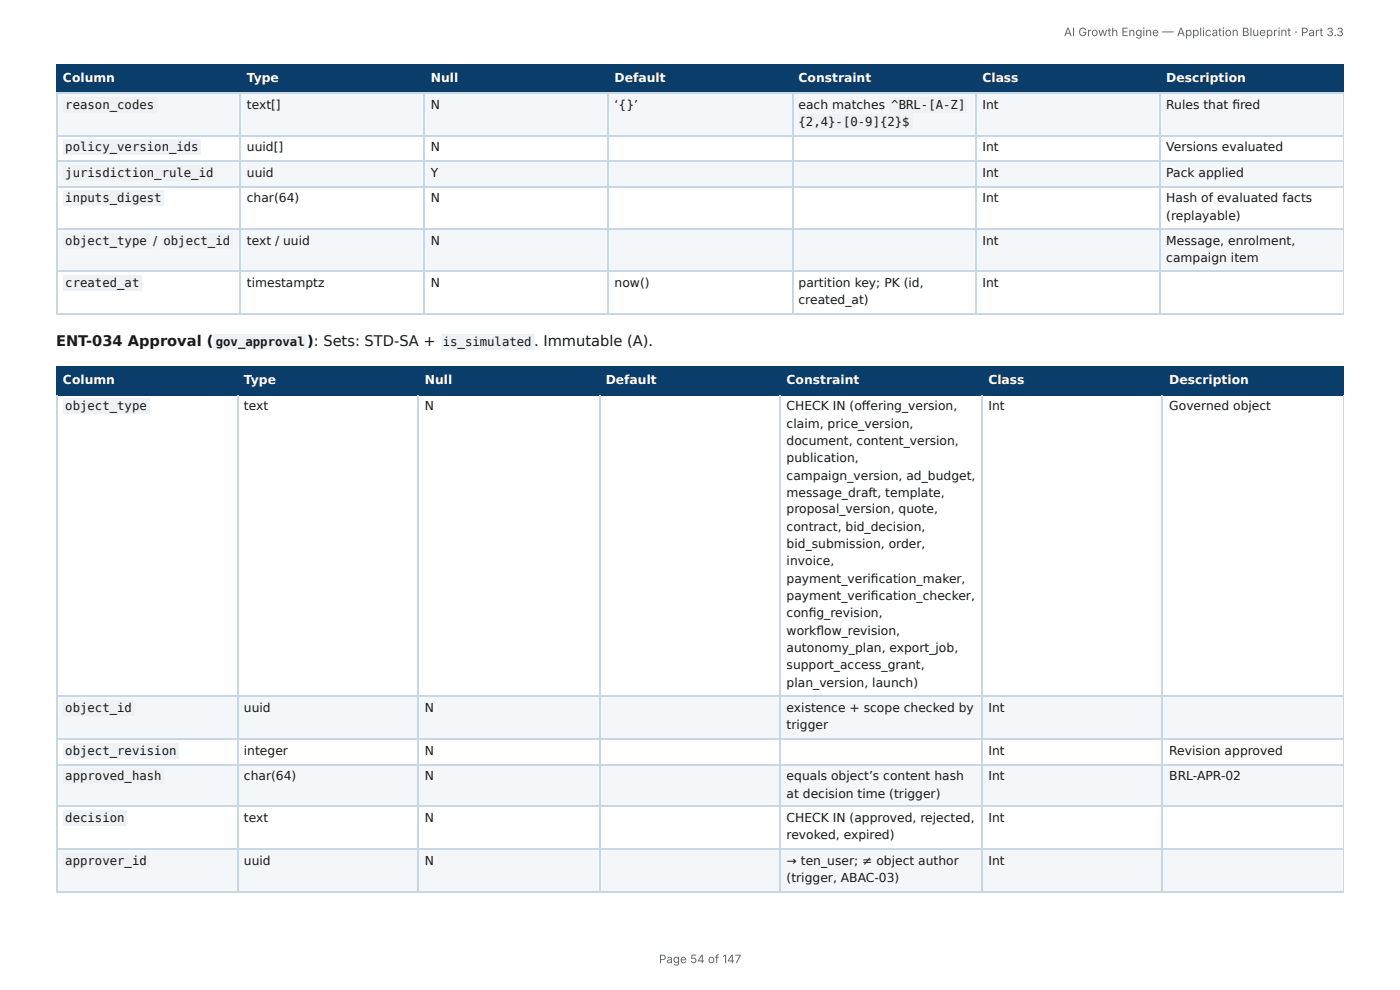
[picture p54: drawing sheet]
<svg xmlns="http://www.w3.org/2000/svg" width="297mm" height="210mm" viewBox="0 0 297 210" stroke-linecap="round" stroke-linejoin="round" font-family="sans-serif">
<defs><g id="words">
<g font-size="3.1" fill="#1a1a1a">
<text x="11.9" y="73.4">ENT-034 Approval (</text>
<text x="65.2" y="73.4">): Sets: STD-SA +</text>
<text x="113.4" y="73.4">.</text>
<text x="115.4" y="73.4">Immutable (A).</text>
</g>
<g font-size="2.6" fill="#fff">
<text x="13.4" y="17.4">Column</text>
<text x="52.4" y="17.4">Type</text>
<text x="91.5" y="17.4">Null</text>
<text x="130.5" y="17.4">Default</text>
<text x="169.6" y="17.4">Constraint</text>
<text x="208.7" y="17.4">Class</text>
<text x="247.7" y="17.4">Description</text>
<text x="13.4" y="81.5">Column</text>
<text x="51.8" y="81.5">Type</text>
<text x="90.2" y="81.5">Null</text>
<text x="128.6" y="81.5">Default</text>
<text x="167.1" y="81.5">Constraint</text>
<text x="209.9" y="81.5">Class</text>
<text x="248.3" y="81.5">Description</text>
</g>
<g font-size="2.6" fill="#1a1a1a">
<text x="13.9" y="23.1">reason_codes</text>
<text x="52.4" y="23.1">text[]</text>
<text x="91.5" y="23.1">N</text>
<text x="130.5" y="23.1">‘{}’</text>
<text x="169.6" y="23.1">each matches</text>
<text x="189.3" y="23.1">^BRL-[A-Z]</text>
<text x="208.7" y="23.1">Int</text>
<text x="247.7" y="23.1">Rules that fi red</text>
<text x="169.6" y="26.8">{2,4}-[0-9]{2}$</text>
<text x="13.9" y="32.2">policy_version_ids</text>
<text x="52.4" y="32.2">uuid[]</text>
<text x="91.5" y="32.2">N</text>
<text x="208.7" y="32.2">Int</text>
<text x="247.7" y="32.2">Versions evaluated</text>
<text x="13.9" y="37.6">jurisdiction_rule_id</text>
<text x="52.4" y="37.6">uuid</text>
<text x="91.5" y="37.6">Y</text>
<text x="208.7" y="37.6">Int</text>
<text x="247.7" y="37.6">Pack applied</text>
<text x="13.9" y="43">inputs_digest</text>
<text x="52.4" y="43">char(64)</text>
<text x="91.5" y="43">N</text>
<text x="208.7" y="43">Int</text>
<text x="247.7" y="43">Hash of evaluated facts</text>
<text x="247.7" y="46.6">(replayable)</text>
<text x="13.9" y="52">object_type</text>
<text x="32.5" y="52">/</text>
<text x="34.7" y="52">object_id</text>
<text x="52.4" y="52">text / uuid</text>
<text x="91.5" y="52">N</text>
<text x="208.7" y="52">Int</text>
<text x="247.7" y="52">Message, enrolment,</text>
<text x="247.7" y="55.7">campaign item</text>
<text x="13.9" y="60.9">created_at</text>
<text x="52.4" y="60.9">timestamptz</text>
<text x="91.5" y="60.9">N</text>
<text x="130.5" y="60.9">now()</text>
<text x="169.6" y="60.9">partition key; PK (id,</text>
<text x="169.6" y="64.6">created_at)</text>
<text x="208.7" y="60.9">Int</text>
<text x="45.8" y="73.4">gov_approval</text>
<text x="94" y="73.4">is_simulated</text>
<text x="13.9" y="87.1">object_type</text>
<text x="51.8" y="87.1">text</text>
<text x="90.2" y="87.1">N</text>
<text x="167.1" y="87.1">CHECK IN (off ering_version,</text>
<text x="209.9" y="87.1">Int</text>
<text x="248.3" y="87.1">Governed object</text>
<text x="167.1" y="90.8">claim, price_version,</text>
<text x="167.1" y="94.5">document, content_version,</text>
<text x="167.1" y="98.2">publication,</text>
<text x="167.1" y="101.9">campaign_version, ad_budget,</text>
<text x="167.1" y="105.5">message_draft, template,</text>
<text x="167.1" y="109">proposal_version, quote,</text>
<text x="167.1" y="112.7">contract, bid_decision,</text>
<text x="167.1" y="116.3">bid_submission, order,</text>
<text x="167.1" y="120">invoice,</text>
<text x="167.1" y="123.7">payment_verifi cation_maker,</text>
<text x="167.1" y="127.4">payment_verifi cation_checker,</text>
<text x="167.1" y="131.1">confi g_revision,</text>
<text x="167.1" y="134.8">workfl ow_revision,</text>
<text x="167.1" y="138.4">autonomy_plan, export_job,</text>
<text x="167.1" y="142.1">support_access_grant,</text>
<text x="167.1" y="145.8">plan_version, launch)</text>
<text x="13.9" y="151.2">object_id</text>
<text x="51.8" y="151.2">uuid</text>
<text x="90.2" y="151.2">N</text>
<text x="167.1" y="151.2">existence + scope checked by</text>
<text x="167.1" y="154.9">trigger</text>
<text x="209.9" y="151.2">Int</text>
<text x="13.9" y="160.3">object_revision</text>
<text x="51.8" y="160.3">integer</text>
<text x="90.2" y="160.3">N</text>
<text x="209.9" y="160.3">Int</text>
<text x="248.3" y="160.3">Revision approved</text>
<text x="13.9" y="165.7">approved_hash</text>
<text x="51.8" y="165.7">char(64)</text>
<text x="90.2" y="165.7">N</text>
<text x="167.1" y="165.7">equals object’s content hash</text>
<text x="209.9" y="165.7">Int</text>
<text x="248.3" y="165.7">BRL-APR-02</text>
<text x="167.1" y="169.4">at decision time (trigger)</text>
<text x="13.9" y="174.5">decision</text>
<text x="51.8" y="174.5">text</text>
<text x="90.2" y="174.5">N</text>
<text x="167.1" y="174.5">CHECK IN (approved, rejected,</text>
<text x="167.1" y="178.2">revoked, expired)</text>
<text x="209.9" y="174.5">Int</text>
<text x="13.9" y="183.6">approver_id</text>
<text x="51.8" y="183.6">uuid</text>
<text x="90.2" y="183.6">N</text>
<text x="167.1" y="183.6">→ ten_user; ≠ object author</text>
<text x="209.9" y="183.6">Int</text>
<text x="167.1" y="187.3">(trigger, ABAC-03)</text>
</g>
<g font-size="2.5" fill="#666">
<text x="226" y="7.7">AI Growth Engine — Application Blueprint · Part 3.3</text>
<text x="140" y="204.5">Page 54 of 147</text>
</g>
</g></defs>
<g fill="#0b3d6b">
<path d="M12.2 14h39v5.6h-39z"/>
<path d="M51.2 14h39v5.6h-39z"/>
<path d="M90.2 14h39v5.6h-39z"/>
<path d="M129.2 14h39v5.6h-39z"/>
<path d="M168.2 14h39.1v5.6h-39.1z"/>
<path d="M207.3 14h39v5.6h-39z"/>
<path d="M246.3 14h39.1v5.6h-39.1z"/>
</g>
<g fill="#f4f7fa">
<path d="M12.2 19.6h39v9.1h-39z"/>
<path d="M51.2 19.6h39v9.1h-39z"/>
<path d="M90.2 19.6h39v9.1h-39z"/>
<path d="M129.2 19.6h39v9.1h-39z"/>
<path d="M168.2 19.6h39.1v9.1h-39.1z"/>
<path d="M207.3 19.6h39v9.1h-39z"/>
<path d="M246.3 19.6h39.1v9.1h-39.1z"/>
<path d="M12.2 34.1h39v5.4h-39z"/>
<path d="M51.2 34.1h39v5.4h-39z"/>
<path d="M90.2 34.1h39v5.4h-39z"/>
<path d="M129.2 34.1h39v5.4h-39z"/>
<path d="M168.2 34.1h39.1v5.4h-39.1z"/>
<path d="M207.3 34.1h39v5.4h-39z"/>
<path d="M246.3 34.1h39.1v5.4h-39.1z"/>
<path d="M12.2 48.6h39v9.1h-39z"/>
<path d="M51.2 48.6h39v9.1h-39z"/>
<path d="M90.2 48.6h39v9.1h-39z"/>
<path d="M129.2 48.6h39v9.1h-39z"/>
<path d="M168.2 48.6h39.1v9.1h-39.1z"/>
<path d="M207.3 48.6h39v9.1h-39z"/>
<path d="M246.3 48.6h39.1v9.1h-39.1z"/>
</g>
<path d="M11.9 13.9h273.5M11.9 19.8h273.5M12 13.8v6.1M51.1 13.8v6.1M90.1 13.8v6.1M129.1 13.8v6.1M168.4 13.8v6.1M207.4 13.8v6.1M246.4 13.8v6.1" fill="none" stroke="#0b3d6b" stroke-width=".25"/>
<path d="M285.3 13.8v6.1" fill="none" stroke="#0b3d6b" stroke-width=".21"/>
<g fill="none" stroke="#c9d6e3" stroke-width=".25">
<path d="M11.9 19.8h273.5M12 19.9v46.9M51.1 19.9v46.9M90.1 19.9v46.9M129.1 19.9v46.9M168.4 19.9v46.9M207.4 19.9v46.9M246.4 19.9v46.9M11.9 28.9h273.5M11.9 34.3h273.5M11.9 39.6h273.5M11.9 48.7h273.5"/>
<path d="M11.9 57.6h273.5M11.9 66.6h273.5"/>
</g>
<path d="M285.3 19.9v46.9" fill="none" stroke="#c9d6e3" stroke-width=".21"/>
<g fill="#0b3d6b">
<path d="M12.2 77.8h38.2v5.9h-38.2z"/>
<path d="M50.4 77.8h38.6v5.9h-38.6z"/>
<path d="M89 77.8h38.3v5.9h-38.3z"/>
<path d="M127.3 77.8h38.5v5.9h-38.5z"/>
<path d="M165.8 77.8h42.7v5.9h-42.7z"/>
<path d="M208.5 77.8h38.5v5.9h-38.5z"/>
<path d="M247 77.8h38.4v5.9h-38.4z"/>
</g>
<g fill="#f4f7fa">
<path d="M12.2 147.8h38.2v9h-38.2z"/>
<path d="M50.4 147.8h38.6v9h-38.6z"/>
<path d="M89 147.8h38.3v9h-38.3z"/>
<path d="M127.3 147.8h38.5v9h-38.5z"/>
<path d="M165.8 147.8h42.7v9h-42.7z"/>
<path d="M208.5 147.8h38.5v9h-38.5z"/>
<path d="M247 147.8h38.4v9h-38.4z"/>
<path d="M12.2 162.2h38.2v9.1h-38.2z"/>
<path d="M50.4 162.2h38.6v9.1h-38.6z"/>
<path d="M89 162.2h38.3v9.1h-38.3z"/>
<path d="M127.3 162.2h38.5v9.1h-38.5z"/>
<path d="M165.8 162.2h42.7v9.1h-42.7z"/>
<path d="M208.5 162.2h38.5v9.1h-38.5z"/>
<path d="M247 162.2h38.4v9.1h-38.4z"/>
<path d="M12.2 180.4h38.2v9.1h-38.2z"/>
<path d="M50.4 180.4h38.6v9.1h-38.6z"/>
<path d="M89 180.4h38.3v9.1h-38.3z"/>
<path d="M127.3 180.4h38.5v9.1h-38.5z"/>
<path d="M165.8 180.4h42.7v9.1h-42.7z"/>
<path d="M208.5 180.4h38.5v9.1h-38.5z"/>
<path d="M247 180.4h38.4v9.1h-38.4z"/>
</g>
<path d="M11.9 77.9h273.5M12 77.8v6.1M50.6 77.8v6.1M88.8 77.8v6.1M127.4 77.8v6.1M165.7 77.8v6.1M208.6 77.8v6.1M246.9 77.8v6.1M11.9 83.8h273.5" fill="none" stroke="#0b3d6b" stroke-width=".25"/>
<path d="M285.3 77.8v6.1" fill="none" stroke="#0b3d6b" stroke-width=".21"/>
<g fill="none" stroke="#c9d6e3" stroke-width=".25">
<path d="M12 83.9v105.6M50.6 83.9v105.6M88.8 83.9v105.6M127.4 83.9v105.6M165.7 83.9v105.6M208.6 83.9v105.6M246.9 83.9v105.6M11.9 147.9h273.5M11.9 157h273.5M11.9 162.4h273.5M11.9 171.2h273.5M11.9 180.3h273.5"/>
<path d="M11.9 189.4h273.5"/>
</g>
<path d="M285.3 83.9v105.6" fill="none" stroke="#c9d6e3" stroke-width=".21"/>
<g fill="#eef2f6">
<path d="M13.4 20.6h19.9v3.2h-19.9z"/>
<path d="M188.9 20.6h16.2v3.2h-16.2z"/>
<path d="M169.7 24.3h24.1v3.2h-24.1z"/>
<path d="M13.4 29.7h29.2v3.2h-29.2z"/>
<path d="M13.4 35.1h32.4v3.2h-32.4z"/>
<path d="M13.4 40.5h21.3v3.2h-21.3z"/>
<path d="M13.4 49.6h18.4v3.2h-18.4z"/>
<path d="M34.2 49.6h15.3v3.2h-15.3z"/>
<path d="M13.4 58.4h16.7v3.2h-16.7z"/>
<path d="M45.3 70.9h19.9v3.2h-19.9z"/>
<path d="M93.6 70.9h19.9v3.2h-19.9z"/>
<path d="M13.4 84.7h18.4v3.2h-18.4z"/>
<path d="M13.4 148.7h15.2v3.2h-15.2z"/>
<path d="M13.4 157.8h24.5v3.2h-24.5z"/>
<path d="M13.4 163.2h21.3v3.2h-21.3z"/>
<path d="M13.4 172.1h13.5v3.1h-13.5z"/>
<path d="M13.4 181.1h18.4v3.2h-18.4z"/>
</g>
<use href="#words"/>
</svg>
